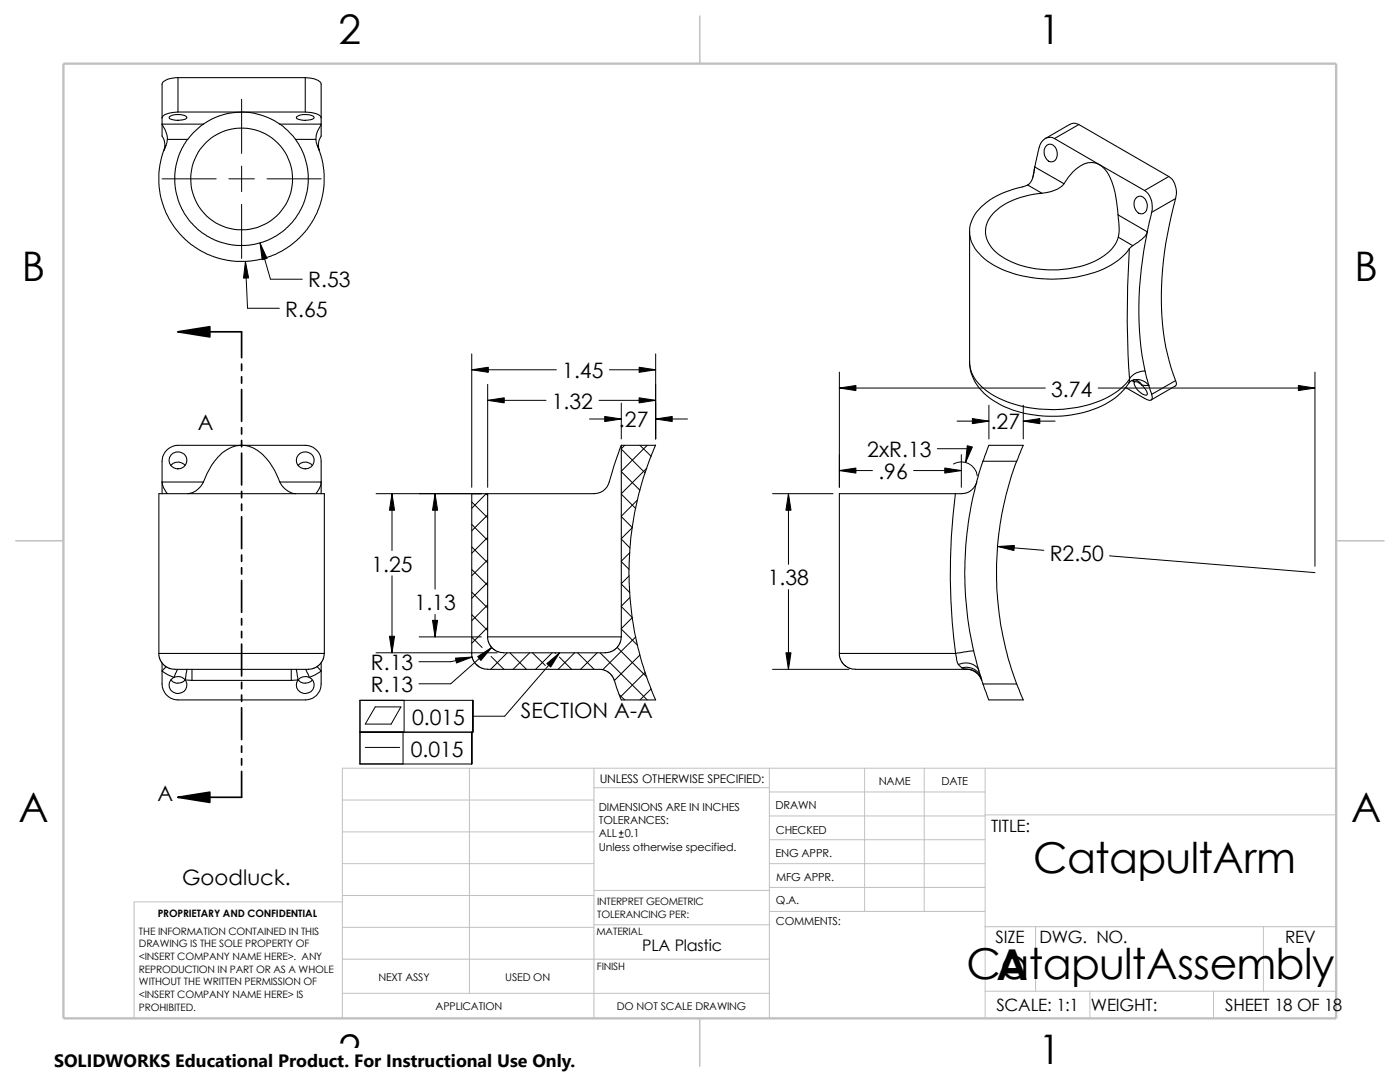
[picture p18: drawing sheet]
<svg xmlns="http://www.w3.org/2000/svg" width="279mm" height="216mm" viewBox="0 0 279 216" stroke-linecap="round" stroke-linejoin="round" font-family="sans-serif">
<defs><g id="words">
<g font-size="8.5">
<text x="206.2" y="174.1">CatapultArm</text>
<text x="192.9" y="195.3">CatapultAssembly</text>
<text x="198.8" y="195.5">A</text>
</g>
<g font-size="8.1">
<text x="67.6" y="8.8">2</text>
<text x="207.3" y="8.8">1</text>
<text x="4.4" y="56.1">B</text>
<text x="270.3" y="56.1">B</text>
<text x="3.7" y="164.1">A</text>
<text x="269.6" y="164.1">A</text>
<text x="67.6" y="212.3">2</text>
<text x="207.3" y="212.3">1</text>
</g>
<g font-size="4.2">
<text x="61.5" y="57.4">R.53</text>
<text x="56.9" y="63.2">R.65</text>
<text x="112.2" y="75.5">1.45</text>
<text x="110.1" y="81.6">1.32</text>
<text x="209.8" y="79.1">3.74</text>
<text x="39.5" y="85.9">A</text>
<text x="123.5" y="85.3">.27</text>
<text x="197.7" y="85.7">.27</text>
<text x="173.1" y="91.2">2xR.13</text>
<text x="175.3" y="95.6">.96</text>
<text x="209.5" y="112">R2.50</text>
<text x="74.1" y="114">1.25</text>
<text x="153.2" y="116.8">1.38</text>
<text x="82.8" y="121.8">1.13</text>
<text x="74" y="133.7">R.13</text>
<text x="74" y="138.1">R.13</text>
<text x="104" y="143.3">SECTION A-A</text>
<text x="82.3" y="144.6">0.015</text>
<text x="82" y="151">0.015</text>
<text x="31.5" y="159.9">A</text>
<text x="36.3" y="176.6">Goodluck.</text>
</g>
<text font-size="3.6" x="10.8" y="213">SOLIDWORKS Educational Product. For Instructional Use Only.</text>
<g font-size="3.4">
<text x="197.8" y="166">TITLE:</text>
<text x="198.7" y="188.1">SIZE</text>
<text x="207.5" y="188.1">DWG. NO.</text>
<text x="256.5" y="188.2">REV</text>
<text x="198.8" y="201.7">SCALE: 1:1</text>
<text x="217.7" y="201.8">WEIGHT:</text>
<text x="244.5" y="201.7">SHEET 18 OF 18</text>
</g>
<text font-size="3.2" x="128.2" y="189.8">PLA Plastic</text>
<text font-size="2.4" x="119.7" y="156.2">UNLESS OTHERWISE SPECIFIED:</text>
<g font-size="2.2">
<text x="119.5" y="161.8">DIMENSIONS ARE IN INCHES</text>
<text x="154.8" y="161.5">DRAWN</text>
<text x="175.4" y="156.7">NAME</text>
<text x="187.9" y="156.7">DATE</text>
<text x="119.5" y="164.4">TOLERANCES:</text>
<text x="119.5" y="167.1">ALL</text>
<text x="124.7" y="167.1">0.1</text>
<text x="154.8" y="166.3">CHECKED</text>
<text x="119.5" y="169.8">Unless otherwise specified.</text>
<text x="154.8" y="171">ENG APPR.</text>
<text x="154.9" y="175.7">MFG APPR.</text>
<text x="154.9" y="184.7">COMMENTS:</text>
<text x="154.9" y="180.5">Q.A.</text>
</g>
<g font-size="2.1">
<text x="75.5" y="195.7">NEXT ASSY</text>
<text x="100.8" y="195.7">USED ON</text>
<text x="86.9" y="201.5">APPLICATION</text>
<text x="123.1" y="201.6">DO NOT SCALE DRAWING</text>
</g>
<g font-size="2">
<text x="31.5" y="183">PROPRIETARY AND CONFIDENTIAL</text>
<text x="119.2" y="180.6">INTERPRET GEOMETRIC</text>
<text x="119.2" y="183.1">TOLERANCING PER:</text>
<text x="27.7" y="186.5">THE INFORMATION CONTAINED IN THIS</text>
<text x="27.7" y="189.1">DRAWING IS THE SOLE PROPERTY OF</text>
<text x="27.7" y="191.6">&lt;INSERT COMPANY NAME HERE&gt;. ANY</text>
<text x="119" y="186.6">MATERIAL</text>
<text x="27.7" y="194.1">REPRODUCTION IN PART OR AS A WHOLE</text>
<text x="27.7" y="196.6">WITHOUT THE WRITTEN PERMISSION OF</text>
<text x="119.1" y="193.5">FINISH</text>
<text x="27.7" y="199.1">&lt;INSERT COMPANY NAME HERE&gt; IS</text>
<text x="27.7" y="201.7">PROHIBITED.</text>
</g>
</g></defs>
<g fill="none" stroke="#c0c0c0" stroke-width=".2">
<path d="M68.3 159.6h50.2M93.7 153.3v44.9M118.5 157.2h35M118.5 153.3v49.9M153.5 158h43.1M153.5 153.3v49.9M172.6 153.3v28.6M184.4 153.3v28.6M196.6 153.3v49.9M266.7 153.3h-198.4v49.9M68.3 180h-41.5v23.2M68.3 172.3h50.2"/>
<path d="M68.3 166h50.2M68.3 178.7h50.2M118.5 177.7h35.1M153.5 177.1h43.1M153.5 172.3h43.1M153.5 162.8h43.1M153.5 167.6h43.1M196.6 162.6h70.1M68.3 191.4h85.2M68.3 185h50.2M68.3 198.2h85.2M118.5 184.5h35.1"/>
<path d="M153.6 181.9h43M196.6 184.9h70.1M196.6 197.8h70.1M206.7 184.9v12.9M217.5 197.8v5.4M242.2 197.8v5.4M252.1 184.9v12.9"/>
</g>
<path d="M139.7 3.2v9.5M3.1 107.9h9.6M266.7 107.9h9.5M139.7 203.2v9.5" fill="none" stroke="#c0c0c0" stroke-width=".21"/>
<path d="M12.7 12.7h254v190.5h-254z" fill="none" stroke="#c0c0c0" stroke-width=".47"/>
<g fill="none" stroke="#000" stroke-width=".2">
<path d="M48.2 19.8v10.8M32.3 35.7h10.8M45.7 35.7h5.1M48.2 33.1v5.1M53.3 35.7h10.8M48.2 40.8v10.8M49 52.2l.4 9.3h6.4M51.9 48.5l2.1 7.2h6.3M94.1 70.6v26.6M94.1 73.8h16.9M97.3 76.7v20.5M97.3 79.9h11.7"/>
<path d="M119.5 79.9h11.4M121.6 73.8h9.3M130.9 70.6v17M167.5 74.3v22.9M167.5 77.4h41.1M219.2 77.4h43.2M262.4 74.3v38.7M75.1 98.5h21M78.2 98.5v11.4M86.8 98.5v19.1M97 98.5l.3 .3M97 98.5l-2.9 2.9"/>
<path d="M117.6 83.6h6.4M124 98.6l2.9 2.9M124 94.1l3.7 3.7M124 89.6l4.7 4.8M124 80.4v7.2M124.7 88.9l-.7 .6M127.3 99.7l-3.3 3.3M127.7 88.9l2.3 2.2M129.1 93.4l-5.1 5.1M129.2 88.9l-5.2 5.1M130.9 83.6h6.3M154.2 98.5h12"/>
<path d="M157.4 98.5v14.1M167.5 93.9h6.6M182.3 93.9h9.6M187.1 89.5h6.3l-.7 2.8M190.3 92.6a3.2 3.2 0 0 1 4.7 2.4M191 84h6.4M191.9 90.7v6.5M197.4 80.9v6.7M204.2 80.9v6.7M204.2 84h6.4M78.2 114.9v15.4M94.1 118.2l3.2 3.1"/>
<path d="M94.1 113.6l3.2 3.2M94.1 109.1l3.2 3.2M94.1 104.6l3.2 3.2M94.1 100.2l3.2 3.1M97.3 102.7l-3.2 3.2M97.3 107.2l-3.2 3.2M97.3 111.7l-3.2 3.2M97.3 116.2l-3.2 3.2M124 103.1l2.2 2.2-2.2 2.2M124 116.5l1.7 1.7M124 112.1l1.6 1.5M124 107.6l1.7 1.7"/>
<path d="M125.6 114.9l-1.6 1.6M125.7 110.3l-1.7 1.7M125.7 119.2l-1.7 1.7M157.4 117.6v16M199.1 109.1l9.2 .7M221.4 110.9l41 3.4M75.1 130.3h24.1M80.6 139.7v6.4M83.7 127.1h12.4M86.8 122.6v4.5M94.1 127.1l2.1 2.1M94.1 122.6l3.2 3.2"/>
<path d="M94.2 131.1l-4.2 .9h-6.4M95.1 132.5l.5 .6M97.3 120.7l-3.2 3.2M97.3 125.2l-3.2 3.2M98 131l2.6 2.6M98.1 129.2l-8.1 7.2h-6.4M101.2 130.3l-3.3 3.3M101.8 130.3l3.3 3.3M105.7 130.3l-3.3 3.3M106.3 130.3l2.5 2.5M109.5 133.5l.1 .1M110.2 130.3l-3.3 3.3"/>
<path d="M110.8 130.3l.1 .1M111.6 131.1l2.5 2.5M111.7 130.3l-11 12.6h-6.3M114.7 130.3l-3.3 3.3M115.3 130.3l3.3 3.3M119.2 130.3l-3.3 3.3M119.8 130.3l9.4 9.4M123.2 129.2l5.9 5.9M123.6 138.6l1.1 1.1M124 121l2.2 2.2-2.2 2.2M124 125.5l3.3 3.3M126.9 127.1l-6.6 6.5"/>
<path d="M127.7 130.7l-5.1 5.1M128.7 134.2l-4.9 4.9M130 137.5l-2.3 2.2M154.2 133.6h15.2M71.8 146.1h22.6v-6.4h-22.6v12.7h22.3v-6.3M72.9 149.1h6.9M74.9 141.1h5.1l-1.9 3.4h-5.2zM80.4 146.1v6.3M123.6 167h.8M123.6 166.2h.8M124 165.8v.8"/>
</g>
<g fill="none" stroke="#000" stroke-width=".21">
<path d="M35.5 15.5a3.7 3.7 0 0 0-3.1 1.1l-.1 6.9M35.5 15.5v6.9M35.5 15.5h25.4M60.9 15.5v6.9M60.9 15.5a3.8 3.8 0 0 1 3.2 1.1v6.9M32.3 24.8h8.3M32.3 24.8v.9a3.2 3.2 0 0 0 .5 2.5l.1 1.1-.2 .7M32.3 23.5v1.3M32.3 24.8l.1 .2a5.3 5.3 0 0 1 1 2.8M33.1 29l-.4 1M33.4 27.8l-.3 1.2M33.4 27.8h4.1"/>
<path d="M33.8 23.3a3.3 3.3 0 0 1 3.5 .1 2.14 2.14 0 0 1-2.2 .6 1.51 1.51 0 0 1-1.4-.5zM35.5 22.4h25.4M35.5 22.4a4.2 4.2 0 0 0-3.1 1l-.1 .1M40.6 24.8l-2.1 1.7-1 1.3M40.6 24.8a13.2 13.2 0 0 1 15.2 0M55.8 24.8h8.3M55.8 24.8l1.6 1.2 1.6 1.8M59 27.8l.7 1.1 .9 1.9 .7 2.3 .2 1.2-.1 3.4-.6 2.4-.4 1-.7 1.4-1.2 1.7-1.5 1.5-1 .7-1 .8-1.9 .9-2.4 .7-1.6 .2h-1.8l-1.6-.2-1.9-.5-1.7-.8-1.8-1.1-.9-.7-1.7-1.8-1-1.4-.9-1.9-.7-2.4-.2-1.6v-1.8l.2-1.7 .7-2.3 .9-1.9 .8-1.1M59 27.8h4M59.2 23.3a3.3 3.3 0 0 1 3.5 .1 2.14 2.14 0 0 1-2.2 .6 1.51 1.51 0 0 1-1.4-.5zM60.9 22.4a4.1 4.1 0 0 1 3.2 .9v.2M63 27.8l.1 .6 .6 1.6"/>
<path d="M63.3 29l.8 2 .4 1.8 .2 1.8v2.2l-.7 3.8-.7 1.7-.9 1.8-1.1 1.7-1.5 1.7-1.5 1.3-2.1 1.3-1.3 .7-2.1 .7-1.7 .4-1.8 .3h-2.3l-1.4-.2-2.3-.6-1.8-.6-1.7-.9-2.2-1.6-1.7-1.6-1.2-1.5-1-1.5-1-2.3-.6-1.9-.4-2.2v-2.8l.2-1.4 .5-2.4 .7-1.7M64.1 24.8v2.3a3.1 3.1 0 0 0-.4 2.9M64.1 23.5v1.3M64.1 24.8v.2a4.8 4.8 0 0 0-1.1 2.8M205.1 36.9a33.7 33.7 0 0 0-6.1 2.2 9.3 9.3 0 0 0-5.5 6.5 7.5 7.5 0 0 0 3.5 6.5 24.1 24.1 0 0 0 16.9 3.3 17.7 17.7 0 0 0 10.7-4.7l.8-1.1M205.1 36.9l2.8 1.7M206.5 33.3l-.4 2.1M206.5 33.3l5.8 3.4M206.5 33.3a6 6 0 0 1-1.1 3.4l-.3 .2M207.9 38.6a15.2 15.2 0 0 0-9.7 4 5.1 5.1 0 0 0 .7 7.8 18.9 18.9 0 0 0 14.8 3.2 12.8 12.8 0 0 0 8.8-4.7l.7-1.6M209 29a1.45 1.45 0 0 1 2 1.5 1.26 1.26 0 0 1-.4 1.5 1.26 1.26 0 0 1-1.6 0 2.1 2.1 0 0 1 0-3zM210.4 27.6l9 5.3"/>
<path d="M210.4 27.6a2.12 2.12 0 0 0-3 1.8l-.9 3.9M212.3 36.7a5.7 5.7 0 0 1-4.4 1.9M213.4 24.8l-4.8 2.8M215.3 24.8a1.69 1.69 0 0 0-1.9 .1M215.3 24.8l-4.9 2.8M215.3 24.8l18 10.4M219.4 32.9a6.9 6.9 0 0 1 2.9 4.4l.5 3 .3 2.6M219.4 32.9a3.8 3.8 0 0 0-4.6 .8l-1.6 1.7-.9 1.3M219.4 32.9l9 5.1M226.9 39.3a1.26 1.26 0 0 1 1.9 1 1.91 1.91 0 0 1-.7 2.3 1.65 1.65 0 0 1-1.8-1.8l.1-.6zM228.4 38a4.1 4.1 0 0 1 1.4 4.4M233.3 35.2a4.1 4.1 0 0 1 1.3 4.4"/>
<path d="M233.3 35.2l-4.9 2.8M234.6 39.6l-4.8 2.8M234.6 39.6a66.6 66.6 0 0 0-1.9 29.7l1 4.1 .9 2.5M193.5 46.2v26M223.1 42.9l5.9 3.4M223.1 42.9l.3 2.7-.2 1.7M223.2 47.3l2.9 1.7M225.4 49.6a186.6 186.6 0 0 0 0 26M226.1 49l-.7 .6M229 46.3a6.3 6.3 0 0 1-2.9 2.7M229 46.3a67.1 67.1 0 0 0-.5 27.7M229.8 42.4l-.8 3.9"/>
<path d="M193.5 72.2a9.4 9.4 0 0 0 5.5 8.1 24 24 0 0 0 19.9 1.1 12.7 12.7 0 0 0 6.4-4.9M193.5 72.2a7.5 7.5 0 0 0 3.9 6.1 24.9 24.9 0 0 0 18.6 2.8 16.3 16.3 0 0 0 9-4.9l.4-.6M224.7 77.3l4.1 2.4a.72 .72 0 0 0 1 0 .72 .72 0 0 0 0-1M225.4 75.6l-.1 .9M225.8 75.9l.6 .3M226.1 75.8l.3 .4M226.2 75.8a2.91 2.91 0 0 1 3.1 1.1M226.2 75.8l-.4 .2-.5 .5M226.4 76.2h.6l.9 .6M226.4 76.2a2.7 2.7 0 0 0 1.6 2.5l.8 .2 .1-.2a2.19 2.19 0 0 0-1-1.9M226.5 75.7l.9 .5 .5 .6M226.6 75.8h-.4"/>
<path d="M227.9 76.8l1.4 .1M228.5 74a3.5 3.5 0 0 0-3.1 1.6M228.5 74l.8 2.9M229.3 76.9l.5 1.8M234.6 75.9a.8 .8 0 0 1 0 1.1l-4.9 2.8M234.6 75.9l-4.8 2.8M32.3 96.2v2.3M32.3 96.2h8.3M32.3 96.2a4.6 4.6 0 0 0 1.1 2.3M32.3 96.2v-1.6a11 11 0 0 1 .4-3.9 3.2 3.2 0 0 1 2.8-1.8h25.4a3.2 3.2 0 0 1 3.2 3.6v3.7M34.1 92.9a1.76 1.76 0 0 1 2.8 0M40.6 96.2a4.1 4.1 0 0 1-3.1 2.3"/>
<path d="M55.8 96.2h8.3M55.8 96.2a11 11 0 0 0-6.1-7.1 5.9 5.9 0 0 0-6.1 2 14.1 14.1 0 0 0-3 5.1M55.8 96.2a4.1 4.1 0 0 0 3.2 2.3M59.5 92.9a1.76 1.76 0 0 1 2.8 0M64.1 96.2v2.3M64.1 96.2a4.2 4.2 0 0 1-1 2.3M97.3 98.5v28.6h26.7M97.3 98.5h-3.2v31.9M124 88.9v38.2M124 88.9h6.9M124 88.9l-1.9 5.6a5.3 5.3 0 0 1-1.7 3.5 4.2 4.2 0 0 1-2.7 .5h-20.4M130.8 88.8a63.5 63.5 0 0 0 .1 50.9h-6.9l-1.6-4.5-.9-1-1.1-.6-23.6-.1-1-.3-.8-.6-.6-.9-.3-1.3"/>
<path d="M190.7 98.5a122.2 122.2 0 0 0 0 31.9M190.7 98.5h-23.2v31.9M190.7 98.5a3.7 3.7 0 0 0 3.8-1.4l.4-.9a70.1 70.1 0 0 0-.6 33.6M196.2 92l-1.3 4.1M196.2 92h6.7M196.2 92l1.2-3.1h6.8l-1.3 3.1M202.9 92a63.7 63.7 0 0 0 0 44.5M31.7 130.4l.2 1.1 .7 1.1 .9 .7 1.4 .3 27.1-.1 .9-.2 .9-.7 .6-.9 .3-1.3M31.7 130.4h33M31.7 130.4v-31.9h33v31.9M32.3 132.3v1.6M32.3 133.9l1.1 .7 1.3 .6"/>
<path d="M32.3 133.9v1a6.8 6.8 0 0 0 .5 3.2 3 3 0 0 0 2.7 1.6h25.4a3.4 3.4 0 0 0 3.2-4.2v-1.6M33.1 133.1l-.8 .8M34.1 135.6a1.75 1.75 0 0 0 2.9 0M34.7 135.2a1.75 1.75 0 0 0-.4 2.7 1.75 1.75 0 0 0 2.7-.3 1.74 1.74 0 0 0 0-1.9M34.7 135.2a1.92 1.92 0 0 1 2.3 .5M35.5 133.6l-.8 1.6M37 135.7l1.3 .1M37.3 133.6l-.3 2.1M38.3 135.8h19.8M38.3 133.6v2.2M58.1 133.6v2.2M59.1 133.6l.4 2.1"/>
<path d="M59.5 135.7l-1.4 .1M59.5 135.7a1.78 1.78 0 0 0 2.8 0M61 133.6l.7 1.6M61.7 135.2a1.87 1.87 0 0 0-2.2 .5M61.7 135.2a1.75 1.75 0 0 1 .1 3 1.75 1.75 0 0 1-2.7-1.5l.4-1M63.3 133.1l.8 .8M64.1 132.3v1.6M64.1 133.9l-1.3 .8-1.1 .5M97.3 127.1l.3 1.3 .6 .9 .9 .7 1.4 .3 20.8-.1 1-.3 .8-.6 .6-.9 .3-1.3M167.5 130.4l.1 .8 .5 1.1 1.1 .9 1 .3 22.7 .1M167.5 130.4h23.2M190.7 130.4l3.6-.5 1.1 4"/>
<path d="M190.7 130.4l.3 1.6 .3 .6M191.3 132.6l.7 .7M191.3 132.6a2.99 2.99 0 0 1 4.1 1.3M192 133.3a3.1 3.1 0 0 1 3.7 1.9M192 133.3l.6 .2M192.6 133.5a3.2 3.2 0 0 1 3.3 2.2M192.6 133.5l.3 .1M192.9 133.6h.9l1.1 .6 .5 .5 .5 1.1M195.4 133.9l.8 2.6M195.7 135v.1M196.2 136.5h6.7l1.3 3.2h-6.8z"/>
<circle cx="48.2" cy="35.7" r="10.2"/>
<circle cx="35.5" cy="91.8" r="1.74"/>
<circle cx="60.9" cy="91.8" r="1.74"/>
</g>
<g fill="#000" stroke="#000" stroke-width=".2">
<path d="M49 52.2l.6 3.3h-1zM51.9 48.5l1.4 3.1-1 .2zM94.1 73.8l3.4-.5v1zM97.3 79.9l3.3-.5v1zM127.6 73.3l3.3 .5-3.3 .5zM127.6 79.4l3.3 .5-3.3 .5zM167.5 77.4l3.3-.5v1zM259.1 76.9l3.3 .5-3.3 .5zM78.2 98.5l.5 3.3h-1zM86.8 98.5l.5 3.3h-1zM120.7 83.1l3.3 .5-3.3 .5zM130.9 83.6l3.3-.5v1z"/>
<path d="M157.4 98.5l.5 3.3h-1.1zM167.5 93.9l3.3-.5v1zM188.6 93.4l3.3 .5-3.3 .5zM193 88.9l1.1 .3-1.4 3.1zM194.1 83.5l3.3 .5-3.3 .5zM204.2 84l3.3-.5v1zM199.1 109.1l3.3-.3v1.1zM77.7 127h1l-.5 3.3zM86.3 123.8h1l-.5 3.3zM90.9 131.3l3.3-.2-3.1 1.2zM95.3 131l2.8-1.8-2.1 2.6zM109.1 132.4l2.6-2.1-1.8 2.8z"/>
<path d="M156.8 130.3h1.1l-.5 3.3z"/>
</g>
<path d="M35.5 66.2l6.4-1v2zM35.5 159.1l6.4-1v2z" fill="#000" stroke="#000" stroke-width=".34"/>
<g fill="none" stroke="#000" stroke-width=".34">
<path d="M35.5 66.2h12.7v5.2M48.2 72.6v1.3M48.2 75.2v1.3M48.2 77.7v6.4M48.2 85.3v1.3M48.2 87.9v1.3M48.2 90.4v6.4M48.2 98v1.3M48.2 100.6v1.3M48.2 103.1v6.4M48.2 110.7v1.3M48.2 113.3v1.3"/>
<path d="M48.2 115.8v6.4M48.2 123.4v1.3M48.2 126v1.3M48.2 128.5v6.4M48.2 136.1v1.3M48.2 138.7v1.3M48.2 153.9v5.2h-12.7M48.2 141.2v6.4M48.2 148.8v1.3M48.2 151.4v1.3"/>
</g>
<path d="M10.8 209.2h104.1v6.7h-104.1z" fill="#fff"/>
<use href="#words"/>
</svg>
